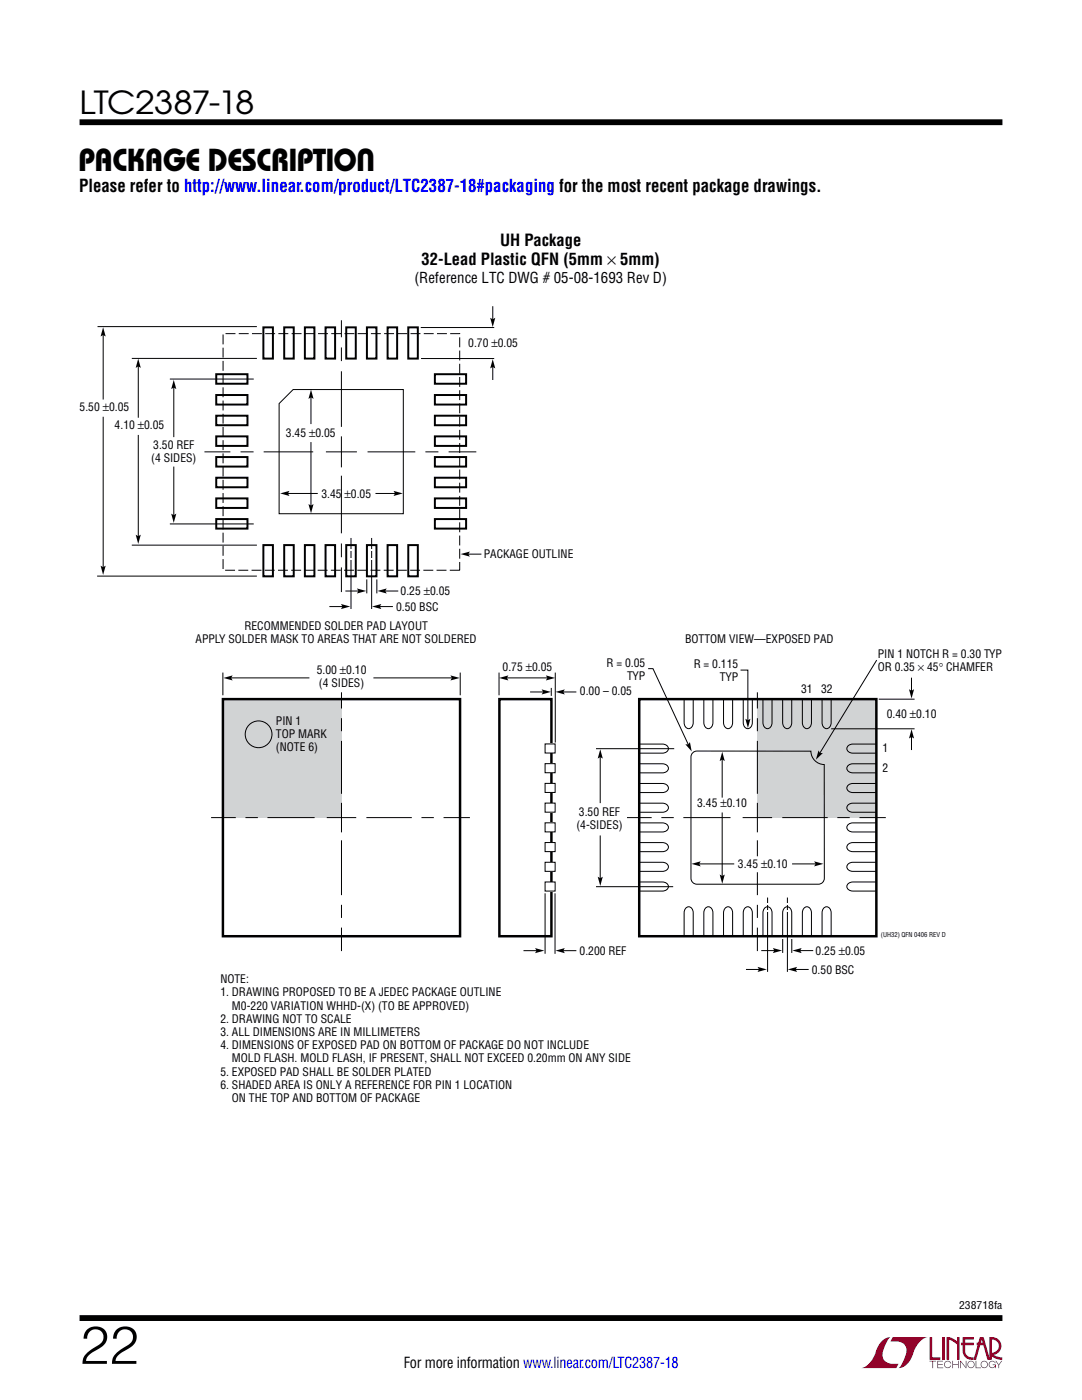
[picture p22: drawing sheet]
<svg xmlns="http://www.w3.org/2000/svg" width="216mm" height="279mm" viewBox="0 0 216 279" stroke-linecap="round" stroke-linejoin="round" font-family="sans-serif">
<defs><g id="words">
<text font-size="10.6" x="15.9" y="272.2">22</text>
<g font-size="6.3">
<text x="15.9" y="22.8">LTC2387-18</text>
<text x="15.6" y="34.1">Package Description</text>
</g>
<text font-size="3.5" x="15.8" y="38.4">Please refer to http://www.linear.com/product/LTC2387-18#packaging for the most recent package drawings.</text>
<g font-size="3.3">
<text x="84.1" y="52.8">32-Lead Plastic QFN (5mm × 5mm)</text>
<text x="99.8" y="49.2">UH Package</text>
</g>
<g font-size="3">
<text x="82.7" y="56.4">(Reference LTC DWG # 05-08-1693 Rev D)</text>
<text x="80.6" y="273.1">For more information www.linear.com/LTC2387-18</text>
</g>
<g font-size="2.3">
<text x="93.4" y="69.3">0.70 ±0.05</text>
<text x="15.9" y="82">5.50 ±0.05</text>
<text x="22.9" y="85.6">4.10 ±0.05</text>
<text x="30.6" y="89.6">3.50 REF</text>
<text x="57.1" y="87.2">3.45 ±0.05</text>
<text x="30.2" y="92.2">(4 SIDES)</text>
<text x="64.1" y="99.3">3.45</text>
<text x="68.8" y="99.3">±0.05</text>
<text x="96.5" y="111.4">PACKAGE OUTLINE</text>
<text x="79.9" y="118.7">0.25 ±0.05</text>
<text x="48.8" y="125.7">RECOMMENDED SOLDER PAD LAYOUT</text>
<text x="79" y="121.9">0.50 BSC</text>
<text x="39" y="128.4">APPLY SOLDER MASK TO AREAS THAT ARE NOT SOLDERED</text>
<text x="136.7" y="128.3">BOTTOM VIEW—EXPOSED PAD</text>
<text x="175.1" y="131.3">PIN 1 NOTCH R = 0.30 TYP</text>
<text x="63.2" y="134.5">5.00 ±0.10</text>
<text x="63.6" y="137.2">(4 SIDES)</text>
<text x="100.3" y="133.9">0.75 ±0.05</text>
<text x="121" y="133">R = 0.05</text>
<text x="125.2" y="135.7">TYP</text>
<text x="138.4" y="133.3">R = 0.115</text>
<text x="143.6" y="135.9">TYP</text>
<text x="175.1" y="134">OR 0.35 × 45° CHAMFER</text>
<text x="115.7" y="138.8">0.00 – 0.05</text>
<text x="159.9" y="138.3">31</text>
<text x="163.8" y="138.3">32</text>
<text x="176.9" y="143.3">0.40 ±0.10</text>
<text x="55.1" y="144.6">PIN 1</text>
<text x="55.1" y="147.2">TOP MARK</text>
<text x="55.1" y="149.9">(NOTE 6)</text>
<text x="176.1" y="150">1</text>
<text x="176.1" y="154">2</text>
<text x="139.1" y="161.1">3.45 ±0.10</text>
<text x="115" y="165.5">(4-SIDES)</text>
<text x="115.5" y="162.8">3.50 REF</text>
<text x="147.3" y="173.3">3.45 ±0.10</text>
<text x="115.6" y="190.5">0.200 REF</text>
<text x="162.7" y="190.5">0.25 ±0.05</text>
<text x="44" y="196.2">NOTE:</text>
<text x="162" y="194.3">0.50 BSC</text>
<text x="44" y="198.8">1. DRAWING PROPOSED TO BE A JEDEC PACKAGE OUTLINE</text>
<text x="46.3" y="201.5">M0-220 VARIATION WHHD-(X) (TO BE APPROVED)</text>
<text x="44" y="204.1">2. DRAWING NOT TO SCALE</text>
<text x="44" y="206.8">3. ALL DIMENSIONS ARE IN MILLIMETERS</text>
<text x="44" y="209.4">4. DIMENSIONS OF EXPOSED PAD ON BOTTOM OF PACKAGE DO NOT INCLUDE</text>
<text x="44" y="214.7">5. EXPOSED PAD SHALL BE SOLDER PLATED</text>
<text x="46.3" y="212">MOLD FLASH. MOLD FLASH, IF PRESENT, SHALL NOT EXCEED 0.20mm ON ANY SIDE</text>
<text x="44" y="217.3">6. SHADED AREA IS ONLY A REFERENCE FOR PIN 1 LOCATION</text>
<text x="46.3" y="219.9">ON THE TOP AND BOTTOM OF PACKAGE</text>
</g>
<text font-size="2.1" x="191.4" y="261.2">238718fa</text>
<text font-size="1.3" x="175.8" y="187">(UH32) QFN 0406 REV D</text>
</g></defs>
<g fill="#910028">
<path d="M185.5 266.8h.5v4.1h1.6v.5h-2.1z"/>
<path d="M176.2 267.4l1-.5h.5h-.1a6.2 6.2 0 0 0-1.4 4 2.58 2.58 0 0 0 3.1 1.3l-.5 .8h-6.9a4.9 4.9 0 0 0 3-3.8l.4-.7z"/>
<path d="M178.1 266.9h7a4.9 4.9 0 0 0-3.1 3.7 3.2 3.2 0 0 1-2.7 2.4h.1a6.2 6.2 0 0 0 1.4-4.1 2.58 2.58 0 0 0-3.1-1.2z"/>
<path d="M188 266.8h.5v4.6h-.5z"/>
<path d="M188.9 266.8l1 .2 1.1 .7v-.9h.5v4.6h-.5v-3.1l-1.6-.9v4h-.5z"/>
<path d="M185.5 271.6h1.3v.1h-.6v1.3h-.1v-1.3h-.6z"/>
<path d="M187 271.6h1.2v.1h-1v.5h.9v.2h-.9v.5h1v.1h-1.2z"/>
<path d="M190 271.6h.2v.6h1v-.6h.1v1.4h-.1v-.6h-1v.6h-.2z"/>
<path d="M191.6 271.6h.1l1 1.2v-1.2h.1v1.4l-1.1-1.2v1.2h-.1z"/>
<path d="M194.7 271.6h.1v1.3h.9v.1h-1z"/>
<path d="M198.6 271.6h.2l.5 .7 .5-.7h.2l-.6 .8v.6h-.2v-.6z"/>
<path d="M192.1 266.8h2.2v.5h-1.7v.7h1.7v.5h-1.7v1.1a1.32 1.32 0 0 0 1.7 1.3v.5l1.2-4.6h.8l1.1 4.1v-4.1a1.84 1.84 0 0 1 2.4 1.4 1.84 1.84 0 0 1-1.5 2.2l.8 .4 .9 .1v.5l-1.2-.2-1-.6v-.6a1.34 1.34 0 0 0 1.5-1.2 1.34 1.34 0 0 0-1.4-1.5v4.1h-.9l-.8-2.9h-1.3v-.5h1.2l-.2-.7-1.1 4.1a2.06 2.06 0 0 1-2.7-1.3v-1.6h-.4v-.5h.4z"/>
<path d="M193.2 271.8a.72 .72 0 0 1 1.2 .1 .72 .72 0 0 1-.4 1.1 .72 .72 0 0 1-1-.7h.2a.59 .59 0 0 0 .8 .5 .59 .59 0 0 0 .2-.9 .59 .59 0 0 0-1 .2v.2h-.2z"/>
<path d="M195.9 271.8a.72 .72 0 0 1 1.1 .1 .72 .72 0 0 1-.4 1.1 .72 .72 0 0 1-.9-.7h.1a.59 .59 0 0 0 .8 .5 .59 .59 0 0 0 .2-.9 .59 .59 0 0 0-.9 .2l-.1 .2h-.1z"/>
<path d="M197.5 271.8a.72 .72 0 0 1 1.2 .2h-.2a.59 .59 0 0 0-.9-.1 .59 .59 0 0 0 .1 .9 .59 .59 0 0 0 .9-.4h-.5v-.1h.6v.7h-.1v-.3a.73 .73 0 0 1-1.1 .2 .73 .73 0 0 1 0-1.1z"/>
<path d="M188.6 271.8a.71 .71 0 0 1 1.2 .3h-.1a.59 .59 0 0 0-.9-.3 .59 .59 0 0 0-.1 1 .59 .59 0 0 0 1-.3h.1a.73 .73 0 0 1-1.1 .4 .73 .73 0 0 1-.1-1.1z"/>
</g>
<path d="M15.9 24.4h184.1M15.9 263h184.1" fill="none" stroke="#000" stroke-width="1.2" stroke-linecap="butt"/>
<g fill="#d1d3d4">
<path d="M151.1 139.5h23.7v23.7h-23.7z"/>
<path d="M44.5 139.5h23.7v23.7h-23.7z"/>
</g>
<path d="M44.5 139.5h47.3v47.3h-47.3zM99.6 139.5h10.4v47.3h-10.4zM127.5 139.5h47.4v47.3h-47.4z" fill="none" stroke="#000" stroke-width=".49"/>
<g fill="none" stroke="#000" stroke-width=".2">
<path d="M44.5 134.2v4.6M45.9 135.3h15.8M74.5 135.3h15.9M91.8 134.2v4.6M99.6 134.2v4.6M105.8 138.1h2.8M110.8 134.2v14M112.1 138.1h2.9M136.5 139.6v4.6a.94 .94 0 0 0 .9 1.2 .94 .94 0 0 0 .9-1.2v-4.6M140.4 139.6v4.6a.94 .94 0 0 0 .9 1.2 .94 .94 0 0 0 1-1.2v-4.6M144.4 139.6v4.6a.94 .94 0 0 0 .9 1.2 .94 .94 0 0 0 .9-1.2v-4.6M147.8 133.7h1.4v10.3"/>
<path d="M148.3 139.6v4.6a.94 .94 0 0 0 .9 1.2 .94 .94 0 0 0 .9-1.2v-4.6M152.2 139.6v4.6a.94 .94 0 0 0 .9 1.2 .94 .94 0 0 0 1-1.2v-4.6M156.2 139.6v4.6a.94 .94 0 0 0 .9 1.2 .94 .94 0 0 0 .9-1.2v-4.6M160.1 139.6v4.6a.94 .94 0 0 0 .9 1.2 .94 .94 0 0 0 .9-1.2v-4.6M164 139.6v4.6a.94 .94 0 0 0 .9 1.2 .94 .94 0 0 0 .9-1.2v-4.6M175.3 139.5h7.2M181.9 135.2v2.9M118.9 149.4h15.6M119.8 150.8v9.5M127.5 148.5h4.7a.94 .94 0 0 1 1.2 .9 .94 .94 0 0 1-1.2 .9h-4.7M127.5 156.4h4.7a.94 .94 0 0 1 1.2 .9 .94 .94 0 0 1-1.2 .9h-4.7M127.5 152.4h4.7a.94 .94 0 0 1 1.2 .9 .94 .94 0 0 1-1.2 .9h-4.7"/>
<path d="M144.1 151.3v7.9M165.8 145.4h16.7M174.8 148.5h-4.6a.94 .94 0 0 0-1.2 .9 .94 .94 0 0 0 1.2 .9h4.6M174.8 156.4h-4.6a.94 .94 0 0 0-1.2 .9 .94 .94 0 0 0 1.2 .9h4.6M174.8 152.4h-4.6a.94 .94 0 0 0-1.2 .9 .94 .94 0 0 0 1.2 .9h4.6M181.9 146.8v2.9M108.8 178.3v12M110.7 178.3v12.1M118.9 177h15.4M119.8 166.7v8.8M127.5 176h4.7a.94 .94 0 0 1 1.2 .9 .94 .94 0 0 1-1.2 .9h-4.7M127.5 172.1h4.7a.94 .94 0 0 1 1.2 .9 .94 .94 0 0 1-1.2 .9h-4.7"/>
<path d="M127.5 168.2h4.7a.94 .94 0 0 1 1.2 .9 .94 .94 0 0 1-1.2 .9h-4.7M127.5 164.2h4.7a.94 .94 0 0 1 1.2 .9 .94 .94 0 0 1-1.2 .9h-4.7M127.5 160.3h4.7a.94 .94 0 0 1 1.2 .9 .94 .94 0 0 1-1.2 .9h-4.7M139.3 172.4h7.2M144.1 162.2v12.9M153.2 179.1v14.9M157.1 179.1v14.9M158 172.4h5M174.8 176h-4.6a.94 .94 0 0 0-1.2 .9 .94 .94 0 0 0 1.2 .9h4.6M174.8 172.1h-4.6a.94 .94 0 0 0-1.2 .9 .94 .94 0 0 0 1.2 .9h4.6M174.8 168.2h-4.6a.94 .94 0 0 0-1.2 .9 .94 .94 0 0 0 1.2 .9h4.6M174.8 164.2h-4.6a.94 .94 0 0 0-1.2 .9 .94 .94 0 0 0 1.2 .9h4.6"/>
<path d="M174.8 160.3h-4.6a.94 .94 0 0 0-1.2 .9 .94 .94 0 0 0 1.2 .9h4.6M104.5 189.7h2.8M112.1 189.7h2.9M136.5 186.8v-4.6a.94 .94 0 0 1 .9-1.2 .94 .94 0 0 1 .9 1.2v4.6M140.4 186.8v-4.6a.94 .94 0 0 1 .9-1.2 .94 .94 0 0 1 1 1.2v4.6M144.4 186.8v-4.6a.94 .94 0 0 1 .9-1.2 .94 .94 0 0 1 .9 1.2v4.6M148.3 186.8v-4.6a.94 .94 0 0 1 .9-1.2 .94 .94 0 0 1 .9 1.2v4.6M148.9 193.5h2.8M151.9 189.7h2.9M152.2 186.8v-4.6a.94 .94 0 0 1 .9-1.2 .94 .94 0 0 1 1 1.2v4.6M156.2 186.8v-4.6a.94 .94 0 0 1 .9-1.2 .94 .94 0 0 1 .9 1.2v4.6M156.2 187.4v2.8"/>
<path d="M158 187.4v2.8M158.5 193.5h2.9M159.4 189.7h2.9M160.1 186.8v-4.6a.94 .94 0 0 1 .9-1.2 .94 .94 0 0 1 .9 1.2v4.6M164 186.8v-4.6a.94 .94 0 0 1 .9-1.2 .94 .94 0 0 1 .9 1.2v4.6"/>
<circle cx="51.6" cy="146.5" r="2.67"/>
</g>
<g fill="#000">
<path d="M44.6 135.3l1.8-.5-.3 .5 .3 .5zM89.9 134.8l1.8 .5-1.8 .5 .3-.5zM108.1 137.6l1.8 .5-1.8 .5 .3-.5zM110.8 138.1l1.9-.5-.3 .5 .3 .5zM181.4 137.6l.5 .3 .5-.3-.5 1.8zM119.8 149.5l.5 1.9-.5-.3-.5 .3zM144.1 150l.5 1.9-.5-.3-.5 .3zM148.7 143.4l.5 .3 .5-.3-.5 1.9zM181.9 145.5l.5 1.9-.5-.3-.5 .3zM119.3 175l.5 .3 .5-.3-.5 1.8zM138 172.4l1.8-.5-.3 .5 .3 .5zM143.6 174.5l.5 .3 .5-.3-.5 1.9z"/>
<path d="M162.5 171.9l1.8 .5-1.8 .5 .3-.5zM106.8 189.2l1.8 .5-1.8 .5 .3-.5zM110.8 189.7l1.9-.5-.3 .5 .3 .5zM151.2 193l1.8 .5-1.8 .5 .3-.5zM154.2 189.2l1.9 .5-1.9 .5 .3-.5zM157.2 193.5l1.9-.5-.3 .5 .3 .5zM158.1 189.7l1.9-.5-.3 .5 .3 .5z"/>
</g>
<g fill="#fff">
<path d="M152.8 180.3h4.7v.2h-4.7z"/>
<path d="M152.8 181.7h.7v.3h-.7z"/>
<path d="M156.8 181.7h.6v.3h-.6z"/>
<path d="M108.8 176h2v1.8h-2z"/>
</g>
<path d="M108.8 176h2v1.8h-2z" fill="none" stroke="#000" stroke-width=".2"/>
<path d="M108.8 148.5h2v1.8h-2z" fill="#fff"/>
<path d="M108.8 148.5h2v1.8h-2z" fill="none" stroke="#000" stroke-width=".2"/>
<path d="M108.8 152.4h2v1.8h-2z" fill="#fff"/>
<path d="M108.8 152.4h2v1.8h-2z" fill="none" stroke="#000" stroke-width=".2"/>
<path d="M108.8 156.3h2v1.9h-2z" fill="#fff"/>
<path d="M108.8 156.3h2v1.9h-2z" fill="none" stroke="#000" stroke-width=".2"/>
<path d="M108.8 160.3h2v1.8h-2z" fill="#fff"/>
<path d="M108.8 160.3h2v1.8h-2z" fill="none" stroke="#000" stroke-width=".2"/>
<path d="M108.8 164.2h2v1.8h-2z" fill="#fff"/>
<path d="M108.8 164.2h2v1.8h-2z" fill="none" stroke="#000" stroke-width=".2"/>
<path d="M108.8 168.1h2v1.9h-2z" fill="#fff"/>
<path d="M108.8 168.1h2v1.9h-2z" fill="none" stroke="#000" stroke-width=".2"/>
<path d="M108.8 172.1h2v1.8h-2z" fill="#fff"/>
<g fill="none" stroke="#000" stroke-width=".2">
<path d="M20.6 66.6v13.1M27.6 72.9v10.5M33.9 75.6h16.7M34.7 77.1v10.1M58.5 77.7h22v24.8h-24.8v-22zM68.1 63.9v3.4M68.1 69.3v2.8M68.1 74.1v11.1M84 65.4h14.6M84 71.6h14.6M98.3 61.1v2.9M98.3 73v2.8"/>
<path d="M20.6 83.2v30.2M27.6 86.8v20.5M34.7 93.1v10M40.8 90.2h5.2M48 90.2h2.6M52.6 90.2h9.9M65 90.2h6.2M68.1 87.1v6.2M68.1 94.9v11.5M73.3 90.2h9.6M84.9 90.2h2.6M89.5 90.2h5.5"/>
<path d="M33.9 104.6h16.7M68.1 108.5v2.7M68.1 113.2v5M68.9 118h2.9M70 107.4v14.1M73.2 115.6v2.8M74.2 107.4v14.1M75.2 115.6v2.8M76.6 118h2.9M93.2 110.6h2.9M65.7 121.1h2.9M68.1 138.2v3.2"/>
<path d="M75.5 121.1h2.9M100.9 135.3h8.6M110 137.3v1.6M151.1 138.2v3.2M68.1 143.3v2.6M68.1 147.9v10.5M151.1 143.3v2.6M151.1 147.9v10.5M42.1 163.2h4.9M49 163.2h2.5M53.4 163.2h9.4M65.2 163.2h5.9"/>
<path d="M68.1 160.2v5.9M68.1 167.7v10.9M73.1 163.2h9.1M84.1 163.2h2.5M88.5 163.2h5.3M108.8 172.1h2v1.8h-2zM125.1 163.2h4.9M132 163.2h2.4M136.4 163.2h9.4M148.2 163.2h5.9M151.1 160.2v5.9M151.1 167.7v3.2"/>
<path d="M151.1 174.1v4.5M156.1 163.2h9.1M167.1 163.2h2.5M171.5 163.2h5.3M68.1 180.6v2.6M68.1 185.1v4.7M151.1 180.6v2.6M151.1 185.1v4.7"/>
</g>
<g fill="#000">
<path d="M20.6 65.3l.5 1.9-.5-.3-.5 .3zM27.6 71.6l.5 1.8-.5-.3-.5 .3zM34.7 75.8l.5 1.9-.5-.4-.5 .4zM98.3 71.7l.5 1.8-.5-.3-.5 .3zM97.8 63.4l.5 .3 .5-.3-.5 1.9zM20.1 112.9l.5 .3 .5-.3-.5 1.8zM27.1 106.7l.5 .3 .5-.3-.5 1.9zM34.2 102.5l.5 .3 .5-.3-.5 1.9zM71.2 117.4l1.9 .5-1.9 .6 .3-.6zM75.3 117.9l1.9-.5-.3 .5 .3 .6zM91.9 110.6l1.9-.5-.3 .5 .3 .5zM68 120.5l1.9 .5-1.9 .6 .3-.6z"/>
<path d="M74.2 121l1.9-.5-.3 .5 .3 .6zM99.6 135.3l1.8-.5-.3 .5 .3 .5zM108.9 134.8l1.9 .5-1.9 .5 .3-.5z"/>
</g>
<path d="M44.5 66.6h47.2v47.2h-47.2z" fill="none" stroke="#000" stroke-width=".2" stroke-dasharray="2 .7" stroke-linecap="butt"/>
<g fill="none" stroke="#000" stroke-width=".4">
<path d="M43.1 74.7h6.3v1.9h-6.3zM43.1 78.8h6.3v1.9h-6.3zM52.6 65.3h1.9v6.3h-1.9zM56.7 65.3h1.9v6.3h-1.9zM60.8 65.3h1.9v6.3h-1.9zM65 65.3h1.9v6.3h-1.9zM69.1 65.3h1.9v6.3h-1.9zM73.2 65.3h1.9v6.3h-1.9zM77.3 65.3h1.9v6.3h-1.9zM81.5 65.3h1.9v6.3h-1.9zM86.8 74.7h6.2v1.9h-6.2zM86.8 78.8h6.2v1.9h-6.2z"/>
<path d="M43.1 83h6.3v1.9h-6.3zM43.1 87.1h6.3v1.9h-6.3zM43.1 91.2h6.3v1.9h-6.3zM43.1 95.3h6.3v1.9h-6.3zM43.1 99.5h6.3v1.9h-6.3zM86.8 83h6.2v1.9h-6.2zM86.8 87.1h6.2v1.9h-6.2zM86.8 91.2h6.2v1.9h-6.2zM86.8 95.3h6.2v1.9h-6.2zM86.8 99.5h6.2v1.9h-6.2zM43.1 103.6h6.3v1.9h-6.3zM52.6 108.8h1.9v6.2h-1.9z"/>
<path d="M56.7 108.8h1.9v6.2h-1.9zM60.8 108.8h1.9v6.2h-1.9zM65 108.8h1.9v6.2h-1.9zM69.1 108.8h1.9v6.2h-1.9zM73.2 108.8h1.9v6.2h-1.9zM77.3 108.8h1.9v6.2h-1.9zM81.5 108.8h1.9v6.2h-1.9zM86.8 103.6h6.2v1.9h-6.2z"/>
</g>
<g fill="#fff">
<path d="M69.7 111.4h.6v.3h-.6z"/>
<path d="M73.8 111.4h.7v.3h-.7z"/>
<path d="M69.7 109.6h.6v.3h-.6z"/>
<path d="M73.8 109.6h.7v.3h-.7z"/>
</g>
<path d="M19.5 65.2h31.8M26.3 71.5h25M62 79.1v5.5M57.2 98.5h6.2M62 88.2v12.9M74.9 98.5h4.2M19.4 115h31.9M26.3 108.8h25M129.3 133.4h1l7.1 15.4M174.9 131.7l-11.4 18.8M138.4 150.1l.7-.2h22.7a2.68 2.68 0 0 0 2.7 2.7v22.7a1.19 1.19 0 0 1-1.2 1.2h-24.2a1.19 1.19 0 0 1-1.2-1.2v-24.2v-.4z" fill="none" stroke="#000" stroke-width=".2"/>
<path d="M62.1 77.8l.5 1.8-.5-.3-.6 .3zM55.9 98.5l1.9-.5-.3 .5 .3 .5zM78.5 98l1.9 .5-1.9 .5 .3-.5zM61.5 100.6l.6 .3 .5-.3-.5 1.8zM136.8 148.5l.5 .1 .4-.5 .3 1.9zM163.3 149.8l.3 .5h.6l-1.4 1.3z" fill="#000"/>
<use href="#words"/>
</svg>
